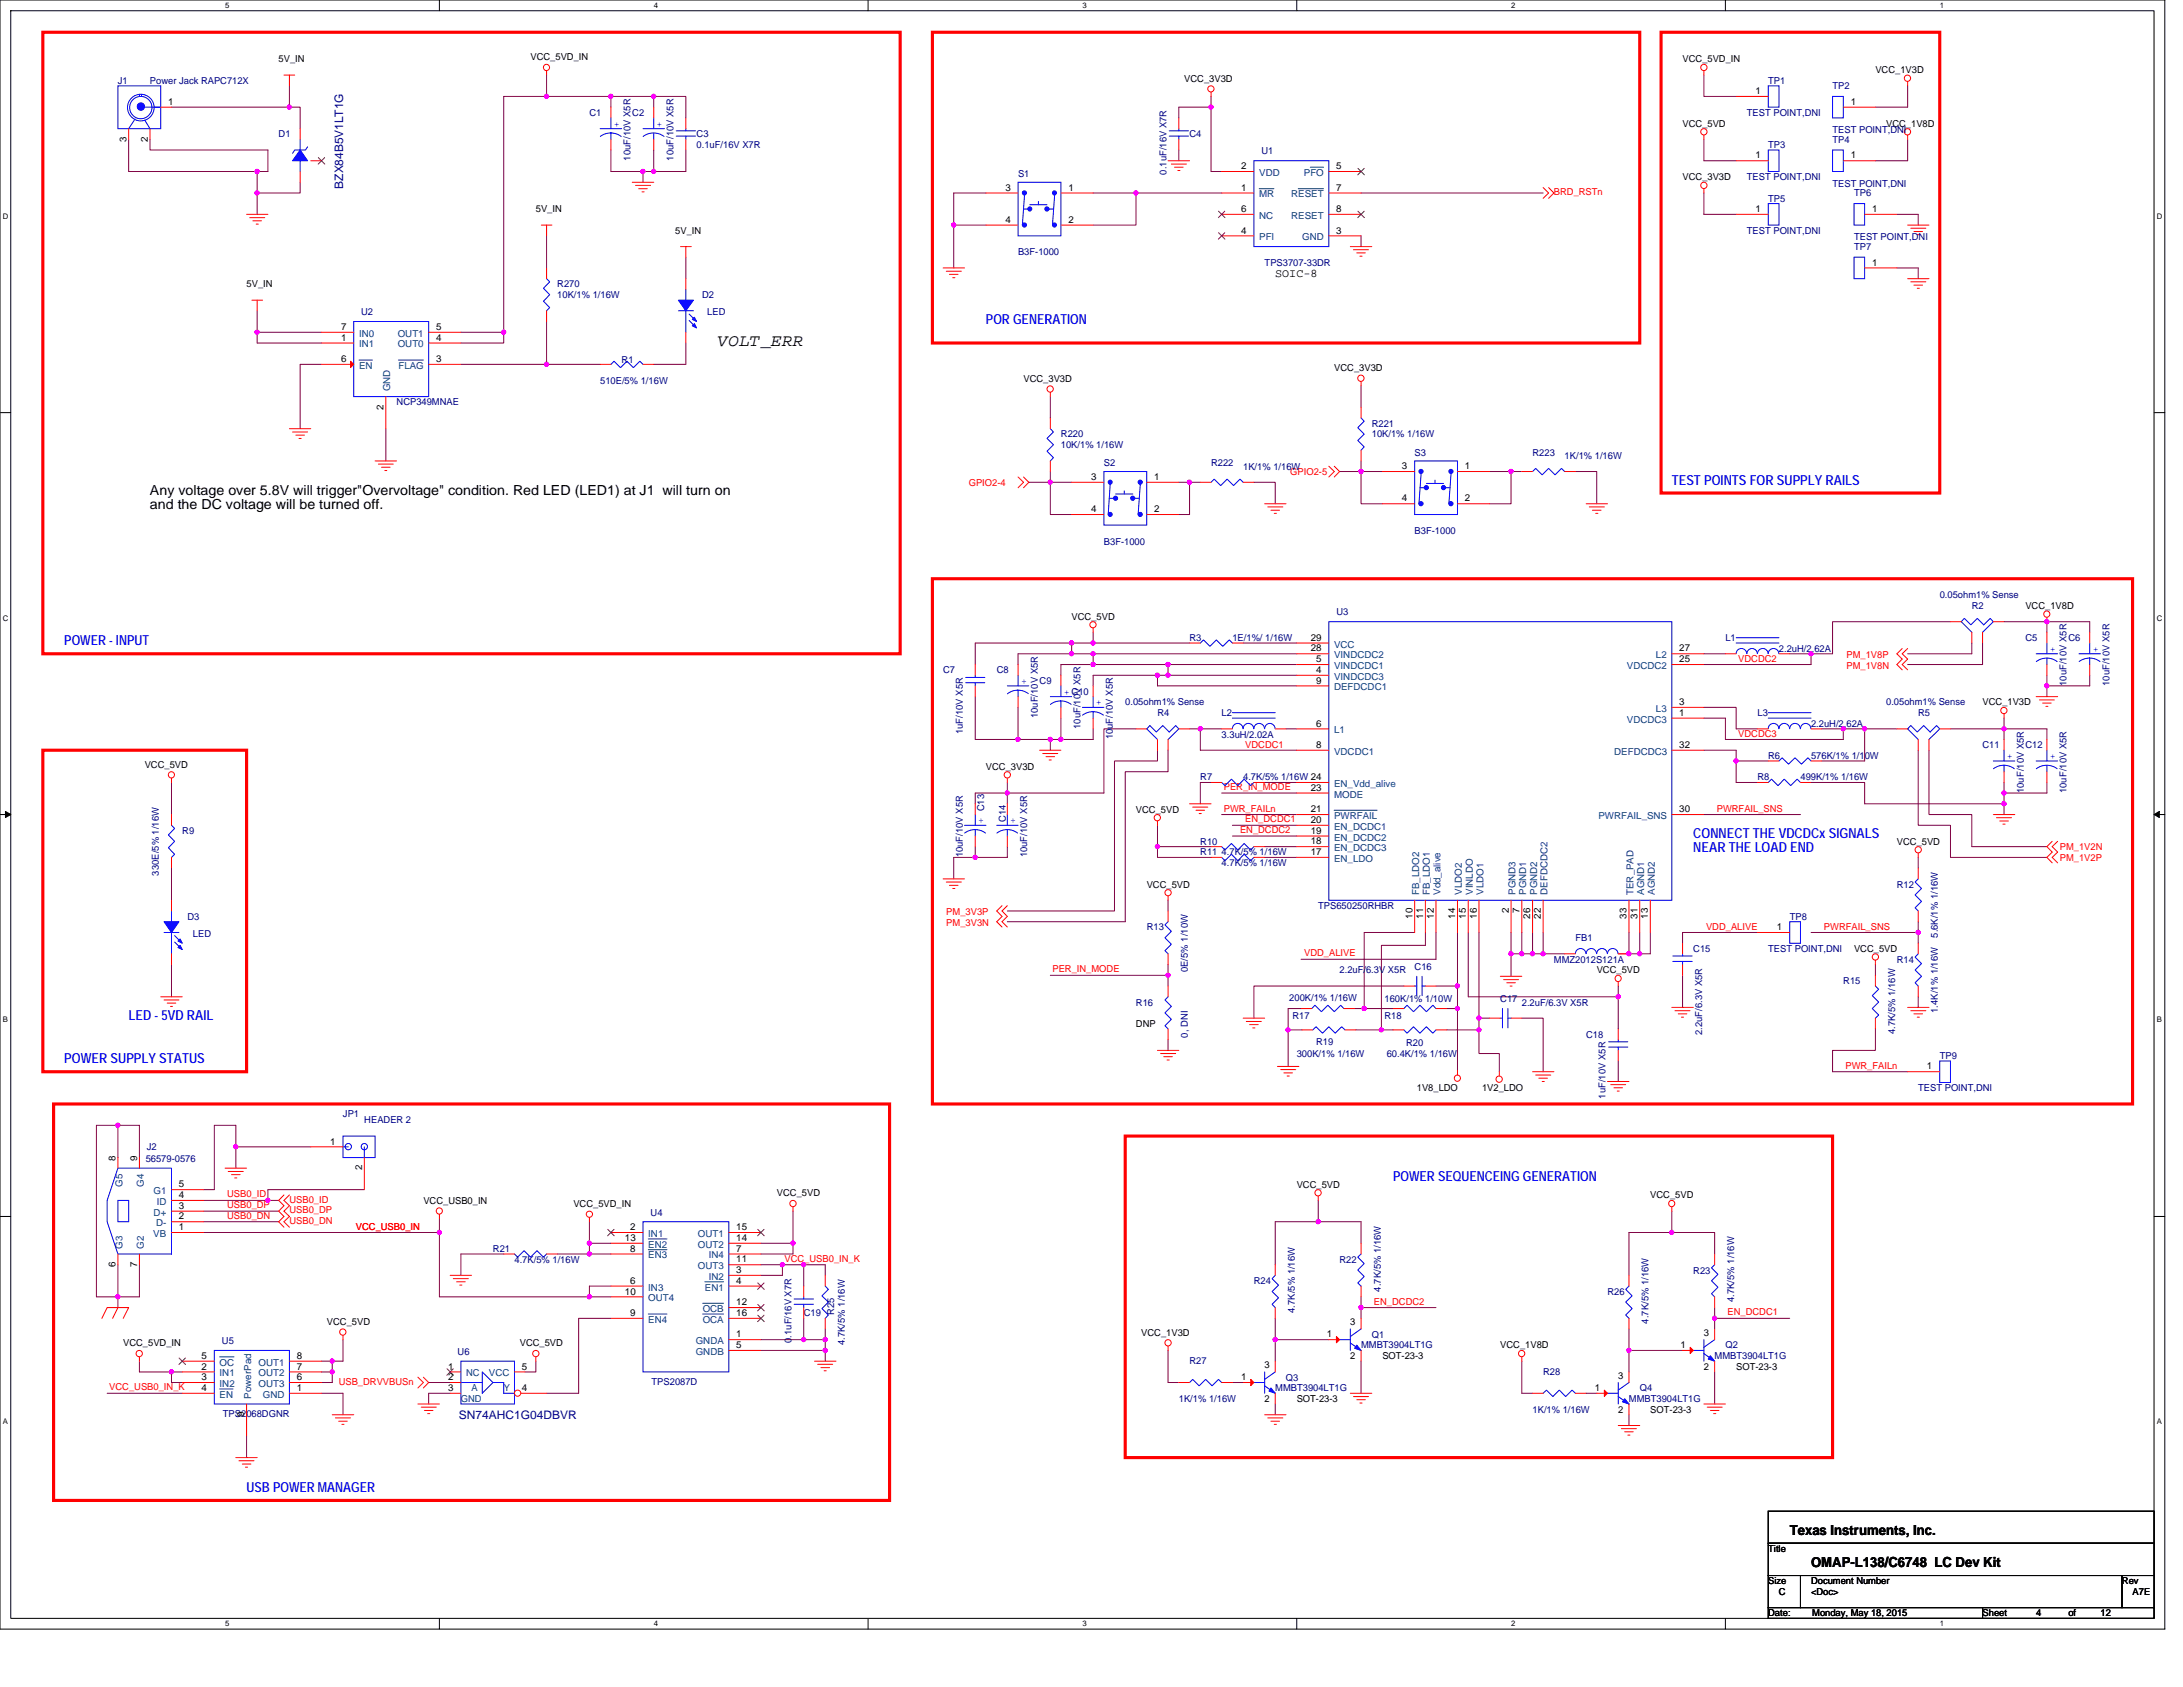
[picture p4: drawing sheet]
<svg xmlns="http://www.w3.org/2000/svg" width="279mm" height="216mm" viewBox="0 0 279 216" stroke-linecap="round" stroke-linejoin="round" font-family="sans-serif">
<defs><g id="words">
<text font-size="2.2" x="91.9" y="44.3">VOLT_ERR</text>
<g font-size="1.8" fill="#00f">
<text x="126.2" y="41.4">POR GENERATION</text>
<text x="214" y="62">TEST POINTS FOR SUPPLY RAILS</text>
<text x="8.2" y="82.6">POWER - INPUT</text>
<text x="216.7" y="107.3">CONNECT THE VDCDCx SIGNALS</text>
<text x="216.7" y="109.1">NEAR THE LOAD END</text>
<text x="16.5" y="130.6">LED - 5VD RAIL</text>
<text x="8.2" y="136.1">POWER SUPPLY STATUS</text>
<text x="178.3" y="151.2">POWER SEQUENCEING GENERATION</text>
<text x="31.6" y="191">USB POWER MANAGER</text>
</g>
<g font-size="1.8">
<text x="19.2" y="63.3">Any voltage over 5.8V will trigger&quot;Overvoltage&quot; condition. Red LED (LED1) at J1 will turn on</text>
<text x="19.2" y="65.2">and the DC voltage will be turned off.</text>
<text x="229.1" y="196.4">Texas Instruments, Inc.</text>
<text x="231.8" y="200.5">OMAP-L138/C6748 LC Dev Kit</text>
</g>
<g font-size="1.5" fill="#000080">
<text x="43.9" y="24.2" transform="rotate(-90 43.9 24.2)">BZX84B5V1LT1G</text>
<text x="58.7" y="181.6">SN74AHC1G04DBVR</text>
</g>
<text font-size="1.5" x="163.2" y="35.5">SOIC-8</text>
<g font-size="1.2" fill="#000080">
<text x="15.1" y="10.7">J1</text>
<text x="19.2" y="10.7">Power Jack RAPC712X</text>
<text x="226.3" y="10.7">TP1</text>
<text x="234.5" y="11.4">TP2</text>
<text x="35.7" y="17.6">D1</text>
<text x="75.4" y="14.8">C1</text>
<text x="80.9" y="14.8">C2</text>
<text x="89.2" y="17.6">C3</text>
<text x="152.3" y="17.6">C4</text>
<text x="223.6" y="14.8">TEST POINT,DNI</text>
<text x="234.5" y="17">TEST POINT,DNI</text>
<text x="80.7" y="20.6" transform="rotate(-90 80.7 20.6)">10uF/10V X5R</text>
<text x="86.2" y="20.6" transform="rotate(-90 86.2 20.6)">10uF/10V X5R</text>
<text x="89.2" y="19">0.1uF/16V X7R</text>
<text x="130.3" y="22.7">S1</text>
<text x="149.3" y="22.4" transform="rotate(-90 149.3 22.4)">0.1uF/16V X7R</text>
<text x="161.4" y="19.8">U1</text>
<text x="223.6" y="23.1">TEST POINT,DNI</text>
<text x="226.3" y="19">TP3</text>
<text x="234.5" y="18.3">TP4</text>
<text x="234.5" y="23.9">TEST POINT,DNI</text>
<text x="223.6" y="29.9">TEST POINT,DNI</text>
<text x="226.3" y="25.8">TP5</text>
<text x="237.3" y="25.1">TP6</text>
<text x="130.3" y="32.7">B3F-1000</text>
<text x="161.9" y="34">TPS3707-33DR</text>
<text x="237.3" y="30.8">TEST POINT,DNI</text>
<text x="237.3" y="32">TP7</text>
<text x="46.2" y="40.3">U2</text>
<text x="71.3" y="36.8">R270</text>
<text x="71.3" y="38.2">10K/1% 1/16W</text>
<text x="89.9" y="38.2">D2</text>
<text x="90.5" y="40.3">LED</text>
<text x="79.6" y="46.4">R1</text>
<text x="50.8" y="51.9">NCP349MNAE</text>
<text x="76.8" y="49.1">510E/5% 1/16W</text>
<text x="135.8" y="56">R220</text>
<text x="135.8" y="57.4">10K/1% 1/16W</text>
<text x="141.3" y="59.7">S2</text>
<text x="155" y="59.7">R222</text>
<text x="175.6" y="54.6">R221</text>
<text x="175.6" y="56">10K/1% 1/16W</text>
<text x="181.1" y="58.3">S3</text>
<text x="196.2" y="58.3">R223</text>
<text x="200.3" y="58.7">1K/1% 1/16W</text>
<text x="159.1" y="60.1">1K/1% 1/16W</text>
<text x="141.3" y="69.7">B3F-1000</text>
<text x="181.1" y="68.3">B3F-1000</text>
<text x="248.3" y="76.6">0.05ohm1% Sense</text>
<text x="252.4" y="77.9">R2</text>
<text x="152.3" y="82">R3</text>
<text x="157.7" y="82">1E/1%/ 1/16W</text>
<text x="171" y="78.8">U3</text>
<text x="220.8" y="82">L1</text>
<text x="227.7" y="83.4">2.2uH/2.62A</text>
<text x="259.2" y="82">C5</text>
<text x="264.7" y="82">C6</text>
<text x="120.7" y="86.2">C7</text>
<text x="127.6" y="86.2">C8</text>
<text x="133.1" y="87.5">C9</text>
<text x="264.5" y="87.8" transform="rotate(-90 264.5 87.8)">10uF/10V X5R</text>
<text x="270" y="87.8" transform="rotate(-90 270 87.8)">10uF/10V X5R</text>
<text x="123.2" y="94" transform="rotate(-90 123.2 94)">1uF/10V X5R</text>
<text x="132.8" y="91.9" transform="rotate(-90 132.8 91.9)">10uF/10V X5R</text>
<text x="138.3" y="93.3" transform="rotate(-90 138.3 93.3)">10uF/10V X5R</text>
<text x="142.4" y="94.6" transform="rotate(-90 142.4 94.6)">10uF/10V X5R</text>
<text x="144" y="90.3">0.05ohm1% Sense</text>
<text x="148.1" y="91.7">R4</text>
<text x="156.4" y="91.7">L2</text>
<text x="156.4" y="94.4">3.3uH/2.02A</text>
<text x="224.9" y="91.7">L3</text>
<text x="231.8" y="93">2.2uH/2.62A</text>
<text x="241.4" y="90.3">0.05ohm1% Sense</text>
<text x="245.5" y="91.7">R5</text>
<text x="253.7" y="95.8">C11</text>
<text x="259.2" y="95.8">C12</text>
<text x="153.6" y="99.9">R7</text>
<text x="159.1" y="99.9">4.7K/5% 1/16W 24</text>
<text x="224.9" y="99.9">R8</text>
<text x="226.3" y="97.1">R6</text>
<text x="230.4" y="99.9">499K/1% 1/16W</text>
<text x="231.8" y="97.1">576K/1% 1/10W</text>
<text x="259" y="101.5" transform="rotate(-90 259 101.5)">10uF/10V X5R</text>
<text x="264.5" y="101.5" transform="rotate(-90 264.5 101.5)">10uF/10V X5R</text>
<text x="23.3" y="106.7">R9</text>
<text x="126" y="103.8" transform="rotate(-90 126 103.8)">C13</text>
<text x="128.7" y="105.2" transform="rotate(-90 128.7 105.2)">C14</text>
<text x="20.3" y="112.1" transform="rotate(-90 20.3 112.1)">330E/5% 1/16W</text>
<text x="123.2" y="109.7" transform="rotate(-90 123.2 109.7)">10uF/10V X5R</text>
<text x="131.4" y="109.7" transform="rotate(-90 131.4 109.7)">10uF/10V X5R</text>
<text x="153.6" y="108.1">R10</text>
<text x="153.6" y="109.5">R11</text>
<text x="156.4" y="109.5">4.7K/5% 1/16W</text>
<text x="156.4" y="110.8">4.7K/5% 1/16W</text>
<text x="242.8" y="113.6">R12</text>
<text x="24" y="117.7">D3</text>
<text x="24.7" y="119.9">LED</text>
<text x="146.8" y="119.1">R13</text>
<text x="168.7" y="116.3">TPS650250RHBR</text>
<text x="229.1" y="117.7">TP8</text>
<text x="152" y="124.4" transform="rotate(-90 152 124.4)">0E/5% 1/10W</text>
<text x="171.5" y="124.6">2.2uF/6.3V X5R</text>
<text x="181.1" y="124.2">C16</text>
<text x="198.9" y="123.2">MMZ2012S121A</text>
<text x="201.6" y="120.5">FB1</text>
<text x="216.7" y="121.8">C15</text>
<text x="226.3" y="121.8">TEST POINT,DNI</text>
<text x="235.9" y="125.9">R15</text>
<text x="242.8" y="123.2">R14</text>
<text x="248" y="120" transform="rotate(-90 248 120)">5.6K/1% 1/16W</text>
<text x="145.4" y="128.7">R16</text>
<text x="165" y="128.1">200K/1% 1/16W</text>
<text x="165.4" y="130.5">R17</text>
<text x="177.2" y="130.5">R18</text>
<text x="177.2" y="128.3">160K/1% 1/10W</text>
<text x="192" y="128.3">C17</text>
<text x="194.8" y="128.7">2.2uF/6.3V X5R</text>
<text x="248" y="129.6" transform="rotate(-90 248 129.6)">1.4K/1% 1/16W</text>
<text x="152" y="132.8" transform="rotate(-90 152 132.8)">0, DNI</text>
<text x="166" y="135.3">300K/1% 1/16W</text>
<text x="168.4" y="133.8">R19</text>
<text x="177.5" y="135.3">60.4K/1% 1/16W</text>
<text x="180" y="133.9">R20</text>
<text x="203" y="132.8">C18</text>
<text x="217.9" y="132.5" transform="rotate(-90 217.9 132.5)">2.2uF/6.3V X5R</text>
<text x="242.5" y="132.4" transform="rotate(-90 242.5 132.4)">4.7K/5% 1/16W</text>
<text x="248.3" y="135.6">TP9</text>
<text x="43.9" y="143">JP1</text>
<text x="46.6" y="143.8">HEADER 2</text>
<text x="205.5" y="140.6" transform="rotate(-90 205.5 140.6)">1uF/10V X5R</text>
<text x="245.5" y="139.7">TEST POINT,DNI</text>
<text x="18.6" y="148.7">56579-0576</text>
<text x="18.8" y="147.2">J2</text>
<text x="83.3" y="155.6">U4</text>
<text x="63.1" y="160.2">R21</text>
<text x="65.8" y="161.6">4.7K/5% 1/16W</text>
<text x="171.4" y="161.6">R22</text>
<text x="160.5" y="164.3">R24</text>
<text x="176.7" y="165.3" transform="rotate(-90 176.7 165.3)">4.7K/5% 1/16W</text>
<text x="205.7" y="165.7">R26</text>
<text x="216.7" y="163">R23</text>
<text x="222" y="166.6" transform="rotate(-90 222 166.6)">4.7K/5% 1/16W</text>
<text x="28.4" y="172">U5</text>
<text x="58.6" y="173.4">U6</text>
<text x="101.3" y="171.9" transform="rotate(-90 101.3 171.9)">0.1uF/16V X7R</text>
<text x="102.9" y="168.5">C19</text>
<text x="106.8" y="168.3" transform="rotate(-90 106.8 168.3)">R25</text>
<text x="108.1" y="172.1" transform="rotate(-90 108.1 172.1)">4.7K/5% 1/16W</text>
<text x="165.7" y="168" transform="rotate(-90 165.7 168)">4.7K/5% 1/16W</text>
<text x="174.2" y="172.6">MMBT3904LT1G</text>
<text x="175.6" y="171.2">Q1</text>
<text x="211" y="169.4" transform="rotate(-90 211 169.4)">4.7K/5% 1/16W</text>
<text x="219.5" y="173.9">MMBT3904LT1G</text>
<text x="220.8" y="172.6">Q2</text>
<text x="83.4" y="177.2">TPS2087D</text>
<text x="150.9" y="179.4">1K/1% 1/16W</text>
<text x="152.3" y="174.6">R27</text>
<text x="163.2" y="178.1">MMBT3904LT1G</text>
<text x="164.6" y="176.7">Q3</text>
<text x="197.5" y="176">R28</text>
<text x="208.5" y="179.4">MMBT3904LT1G</text>
<text x="209.9" y="178.1">Q4</text>
<text x="28.5" y="181.4">TPS2068DGNR</text>
<text x="196.2" y="180.8">1K/1% 1/16W</text>
</g>
<g font-size="1.2">
<text x="35.7" y="8">5V_IN</text>
<text x="67.9" y="7.7">VCC_5VD_IN</text>
<text x="151.6" y="10.5">VCC_3V3D</text>
<text x="215.3" y="8">VCC_5VD_IN</text>
<text x="240" y="9.4">VCC_1V3D</text>
<text x="21.5" y="13.4">1</text>
<text x="215.3" y="16.2">VCC_5VD</text>
<text x="224.7" y="12">1</text>
<text x="236.9" y="13.4">1</text>
<text x="241.4" y="16.2">VCC_1V8D</text>
<text x="16.2" y="18.1" transform="rotate(-90 16.2 18.1)">3</text>
<text x="18.9" y="18.1" transform="rotate(-90 18.9 18.1)">2</text>
<text x="158.9" y="21.7">2</text>
<text x="171" y="21.7">5</text>
<text x="215.3" y="23.1">VCC_3V3D</text>
<text x="224.7" y="20.3">1</text>
<text x="236.9" y="20.3">1</text>
<text x="68.6" y="27.2">5V_IN</text>
<text x="86.4" y="29.9">5V_IN</text>
<text x="128.7" y="24.4">3</text>
<text x="128.7" y="28.5">4</text>
<text x="136.7" y="24.4">1</text>
<text x="136.7" y="28.5">2</text>
<text x="158.9" y="24.4">1</text>
<text x="158.9" y="29.9">4</text>
<text x="158.9" y="27.1">6</text>
<text x="171" y="27.1">8</text>
<text x="171" y="29.9">3</text>
<text x="171" y="24.4">7</text>
<text x="224.7" y="27.1">1</text>
<text x="239.6" y="27.1">1</text>
<text x="239.6" y="34">1</text>
<text x="31.6" y="36.8">5V_IN</text>
<text x="43.6" y="46.3">6</text>
<text x="43.6" y="42.2">7</text>
<text x="43.6" y="43.6">1</text>
<text x="55.8" y="43.6">4</text>
<text x="55.8" y="42.2">5</text>
<text x="55.8" y="46.3">3</text>
<text x="170.8" y="47.5">VCC_3V3D</text>
<text x="49.1" y="52.4" transform="rotate(-90 49.1 52.4)">2</text>
<text x="131" y="48.9">VCC_3V3D</text>
<text x="139.7" y="61.4">3</text>
<text x="139.7" y="65.6">4</text>
<text x="147.7" y="61.4">1</text>
<text x="147.7" y="65.6">2</text>
<text x="179.4" y="60">3</text>
<text x="179.4" y="64.2">4</text>
<text x="187.5" y="60">1</text>
<text x="187.5" y="64.2">2</text>
<text x="259.2" y="77.9">VCC_1V8D</text>
<text x="137.2" y="79.3">VCC_5VD</text>
<text x="167.8" y="83.4">28</text>
<text x="167.8" y="82">29</text>
<text x="214.9" y="83.4">27</text>
<text x="168.4" y="86.1">4</text>
<text x="168.4" y="84.8">5</text>
<text x="168.4" y="87.5">9</text>
<text x="214.9" y="84.8">25</text>
<text x="168.4" y="93">6</text>
<text x="168.4" y="95.7">8</text>
<text x="214.9" y="95.7">32</text>
<text x="214.9" y="90.2">3</text>
<text x="214.9" y="91.6">1</text>
<text x="253.7" y="90.3">VCC_1V3D</text>
<text x="18.5" y="98.2">VCC_5VD</text>
<text x="126.2" y="98.5">VCC_3V3D</text>
<text x="167.8" y="101.2">23</text>
<text x="145.4" y="104">VCC_5VD</text>
<text x="167.8" y="103.9">21</text>
<text x="167.8" y="106.7">19</text>
<text x="167.8" y="105.3">20</text>
<text x="214.9" y="103.9">30</text>
<text x="146.8" y="113.6">VCC_5VD</text>
<text x="167.8" y="109.4">17</text>
<text x="167.8" y="108.1">18</text>
<text x="242.8" y="108.1">VCC_5VD</text>
<text x="180.8" y="117.6" transform="rotate(-90 180.8 117.6)">10</text>
<text x="182.1" y="117.6" transform="rotate(-90 182.1 117.6)">11</text>
<text x="183.5" y="117.6" transform="rotate(-90 183.5 117.6)">12</text>
<text x="186.2" y="117.6" transform="rotate(-90 186.2 117.6)">14</text>
<text x="187.6" y="117.6" transform="rotate(-90 187.6 117.6)">15</text>
<text x="189" y="117.6" transform="rotate(-90 189 117.6)">16</text>
<text x="193.1" y="116.9" transform="rotate(-90 193.1 116.9)">2</text>
<text x="194.5" y="116.9" transform="rotate(-90 194.5 116.9)">7</text>
<text x="195.9" y="117.6" transform="rotate(-90 195.9 117.6)">26</text>
<text x="197.2" y="117.6" transform="rotate(-90 197.2 117.6)">22</text>
<text x="208.2" y="117.6" transform="rotate(-90 208.2 117.6)">33</text>
<text x="209.6" y="117.6" transform="rotate(-90 209.6 117.6)">31</text>
<text x="210.9" y="117.6" transform="rotate(-90 210.9 117.6)">13</text>
<text x="227.4" y="119">1</text>
<text x="204.4" y="124.6">VCC_5VD</text>
<text x="237.3" y="121.8">VCC_5VD</text>
<text x="145.4" y="131.4">DNP</text>
<text x="246.6" y="136.9">1</text>
<text x="181.3" y="139.7">1V8_LDO</text>
<text x="189.7" y="139.7">1V2_LDO</text>
<text x="14.8" y="148.5" transform="rotate(-90 14.8 148.5)">8</text>
<text x="17.5" y="148.5" transform="rotate(-90 17.5 148.5)">9</text>
<text x="42.3" y="146.5">1</text>
<text x="46.3" y="149.8" transform="rotate(-90 46.3 149.8)">2</text>
<text x="22.9" y="154.7">3</text>
<text x="22.9" y="152">5</text>
<text x="22.9" y="153.3">4</text>
<text x="54.2" y="154.1">VCC_USB0_IN</text>
<text x="73.4" y="154.5">VCC_5VD_IN</text>
<text x="99.4" y="153.1">VCC_5VD</text>
<text x="166" y="152">VCC_5VD</text>
<text x="211.2" y="153.4">VCC_5VD</text>
<text x="22.9" y="157.4">1</text>
<text x="22.9" y="156.1">2</text>
<text x="80" y="158.8">13</text>
<text x="80.7" y="160.2">8</text>
<text x="80.7" y="157.4">2</text>
<text x="94.2" y="161.6">11</text>
<text x="94.2" y="158.8">14</text>
<text x="94.2" y="157.4">15</text>
<text x="94.2" y="160.2">7</text>
<text x="14.8" y="162.1" transform="rotate(-90 14.8 162.1)">6</text>
<text x="17.5" y="162.1" transform="rotate(-90 17.5 162.1)">7</text>
<text x="80" y="165.7">10</text>
<text x="80.7" y="164.3">6</text>
<text x="94.2" y="162.9">3</text>
<text x="94.2" y="164.3">4</text>
<text x="94.2" y="167">12</text>
<text x="15.8" y="172.3">VCC_5VD_IN</text>
<text x="25.8" y="173.9">5</text>
<text x="38" y="173.9">8</text>
<text x="41.8" y="169.6">VCC_5VD</text>
<text x="66.5" y="172.3">VCC_5VD</text>
<text x="80.7" y="168.4">9</text>
<text x="94.2" y="168.4">16</text>
<text x="94.2" y="171.2">1</text>
<text x="94.2" y="172.5">5</text>
<text x="146.1" y="170.9">VCC_1V3D</text>
<text x="169.8" y="171.2">1</text>
<text x="172.8" y="169.6">3</text>
<text x="172.8" y="173.9">2</text>
<text x="176.9" y="173.9">SOT-23-3</text>
<text x="192" y="172.6">VCC_1V8D</text>
<text x="215.1" y="172.5">1</text>
<text x="218.1" y="170.9">3</text>
<text x="25.8" y="178">4</text>
<text x="25.8" y="175.3">2</text>
<text x="25.8" y="176.6">3</text>
<text x="38" y="176.6">6</text>
<text x="38" y="175.3">7</text>
<text x="38" y="178">1</text>
<text x="57.4" y="175.3">1</text>
<text x="57.4" y="176.6">2</text>
<text x="57.4" y="178">3</text>
<text x="66.8" y="178">4</text>
<text x="66.8" y="175.3">5</text>
<text x="158.9" y="176.6">1</text>
<text x="161.9" y="175">3</text>
<text x="161.9" y="179.4">2</text>
<text x="166" y="179.4">SOT-23-3</text>
<text x="204.1" y="178">1</text>
<text x="207.1" y="176.4">3</text>
<text x="218.1" y="175.3">2</text>
<text x="222.2" y="175.3">SOT-23-3</text>
<text x="31.3" y="181.3" transform="rotate(-90 31.3 181.3)">9</text>
<text x="207.1" y="180.8">2</text>
<text x="211.2" y="180.8">SOT-23-3</text>
<text x="226.3" y="198.6">Title</text>
<text x="226.3" y="202.8">Size</text>
<text x="231.8" y="202.8">Document Number</text>
<text x="271.6" y="202.8">Rev</text>
<text x="226.3" y="206.9">Date:</text>
<text x="227.7" y="204.1">C</text>
<text x="231.8" y="204.1">&lt;Doc&gt;</text>
<text x="231.9" y="206.9">Monday, May 18, 2015</text>
<text x="253.7" y="206.9">Sheet</text>
<text x="260.6" y="206.9">4</text>
<text x="264.7" y="206.9">of</text>
<text x="268.8" y="206.9">12</text>
<text x="272.9" y="204.1">A7E</text>
</g>
<g font-size="1.2" fill="#00f">
<text x="78.6" y="16.2">+</text>
<text x="84.1" y="16.2">+</text>
<text x="262.4" y="83.4">+</text>
<text x="267.9" y="83.4">+</text>
<text x="130.7" y="87.5">+</text>
<text x="136.2" y="88.9">+ C10</text>
<text x="140.3" y="90.3">+</text>
<text x="256.9" y="97.1">+</text>
<text x="262.4" y="97.1">+</text>
<text x="125.2" y="105.3">+</text>
<text x="129.3" y="105.3">+</text>
</g>
<g font-size="1.2" fill="#004080">
<text x="161.2" y="22.5">VDD</text>
<text x="166.9" y="22.5">PFO</text>
<text x="161.2" y="25.3">MR</text>
<text x="161.2" y="28">NC</text>
<text x="165.3" y="28">RESET</text>
<text x="165.3" y="25.3">RESET</text>
<text x="161.2" y="30.8">PFI</text>
<text x="166.7" y="30.8">GND</text>
<text x="46" y="43.1">IN0</text>
<text x="46" y="44.5">IN1</text>
<text x="46" y="47.2">EN</text>
<text x="50.9" y="44.5">OUT0</text>
<text x="50.9" y="43.1">OUT1</text>
<text x="51" y="47.2">FLAG</text>
<text x="50" y="50.1" transform="rotate(-90 50 50.1)">GND</text>
<text x="170.8" y="82.9">VCC</text>
<text x="170.8" y="87">VINDCDC3</text>
<text x="170.8" y="85.6">VINDCDC1</text>
<text x="170.8" y="88.3">DEFDCDC1</text>
<text x="170.8" y="84.2">VINDCDC2</text>
<text x="208.2" y="85.6">VDCDC2</text>
<text x="211.9" y="84.2">L2</text>
<text x="170.8" y="93.9">L1</text>
<text x="208.2" y="92.5">VDCDC3</text>
<text x="211.9" y="91.1">L3</text>
<text x="170.8" y="96.6">VDCDC1</text>
<text x="170.8" y="100.7">EN_Vdd_alive</text>
<text x="206.6" y="96.6">DEFDCDC3</text>
<text x="170.8" y="107.6">EN_DCDC2</text>
<text x="170.8" y="106.2">EN_DCDC1</text>
<text x="170.8" y="104.8">PWRFAIL</text>
<text x="170.8" y="102.1">MODE</text>
<text x="204.6" y="104.8">PWRFAIL_SNS</text>
<text x="170.8" y="110.3">EN_LDO</text>
<text x="170.8" y="108.9">EN_DCDC3</text>
<text x="181.6" y="114.5" transform="rotate(-90 181.6 114.5)">FB_LDO2</text>
<text x="183" y="114.5" transform="rotate(-90 183 114.5)">FB_LDO1</text>
<text x="184.4" y="114.5" transform="rotate(-90 184.4 114.5)">Vdd_alive</text>
<text x="187.1" y="114.5" transform="rotate(-90 187.1 114.5)">VLDO2</text>
<text x="188.5" y="114.5" transform="rotate(-90 188.5 114.5)">VINLDO</text>
<text x="189.9" y="114.5" transform="rotate(-90 189.9 114.5)">VLDO1</text>
<text x="194" y="114.5" transform="rotate(-90 194 114.5)">PGND3</text>
<text x="195.3" y="114.5" transform="rotate(-90 195.3 114.5)">PGND1</text>
<text x="196.7" y="114.5" transform="rotate(-90 196.7 114.5)">PGND2</text>
<text x="198.1" y="114.5" transform="rotate(-90 198.1 114.5)">DEFDCDC2</text>
<text x="209.1" y="114.5" transform="rotate(-90 209.1 114.5)">TER_PAD</text>
<text x="210.4" y="114.5" transform="rotate(-90 210.4 114.5)">AGND1</text>
<text x="211.8" y="114.5" transform="rotate(-90 211.8 114.5)">AGND2</text>
<text x="15.7" y="151.8" transform="rotate(-90 15.7 151.8)">G5</text>
<text x="18.4" y="151.8" transform="rotate(-90 18.4 151.8)">G4</text>
<text x="19.6" y="152.8">G1</text>
<text x="19.7" y="155.6">D+</text>
<text x="20.1" y="154.2">ID</text>
<text x="15.7" y="159.8" transform="rotate(-90 15.7 159.8)">G3</text>
<text x="18.4" y="159.8" transform="rotate(-90 18.4 159.8)">G2</text>
<text x="19.6" y="158.3">VB</text>
<text x="20" y="156.9">D-</text>
<text x="83" y="158.3">IN1</text>
<text x="83" y="159.7">EN2</text>
<text x="83" y="161.1">EN3</text>
<text x="89.3" y="159.7">OUT2</text>
<text x="89.3" y="158.3">OUT1</text>
<text x="90.7" y="161.1">IN4</text>
<text x="83" y="166.5">OUT4</text>
<text x="83" y="165.2">IN3</text>
<text x="89.3" y="162.4">OUT3</text>
<text x="89.9" y="167.9">OCB</text>
<text x="90.2" y="165.2">EN1</text>
<text x="90.7" y="163.8">IN2</text>
<text x="83" y="169.3">EN4</text>
<text x="89" y="172">GNDA</text>
<text x="89" y="173.4">GNDB</text>
<text x="89.9" y="169.3">OCA</text>
<text x="28.1" y="176.1">IN1</text>
<text x="28.1" y="177.5">IN2</text>
<text x="28.1" y="178.9">EN</text>
<text x="28.1" y="174.8">OC</text>
<text x="32.1" y="179" transform="rotate(-90 32.1 179)">PowerPad</text>
<text x="33.1" y="177.5">OUT3</text>
<text x="33.1" y="176.1">OUT2</text>
<text x="33.1" y="174.8">OUT1</text>
<text x="33.6" y="178.9">GND</text>
<text x="59" y="179.4">GND</text>
<text x="59.7" y="176.1">NC</text>
<text x="60.3" y="178.1">A</text>
<text x="62.6" y="176.1">VCC</text>
<text x="64.5" y="178.1">Y</text>
</g>
<g font-size="1.2" fill="#f00">
<text x="198.9" y="25">BRD_RSTn</text>
<text x="124" y="62.2">GPIO2-4</text>
<text x="165.1" y="60.8">GPIO2-5</text>
<text x="222.5" y="84.8">VDCDC2</text>
<text x="236.3" y="85.6">PM_1V8N</text>
<text x="236.3" y="84.2">PM_1V8P</text>
<text x="159.4" y="95.7">VDCDC1</text>
<text x="222.5" y="94.4">VDCDC3</text>
<text x="156.6" y="101.1">PER_IN_MODE</text>
<text x="156.6" y="103.9">PWR_FAILn</text>
<text x="158.7" y="106.6">EN_DCDC2</text>
<text x="159.4" y="105.2">EN_DCDC1</text>
<text x="219.7" y="103.9">PWRFAIL_SNS</text>
<text x="263.6" y="110.2">PM_1V2P</text>
<text x="263.6" y="108.8">PM_1V2N</text>
<text x="121.1" y="118.5">PM_3V3N</text>
<text x="121.1" y="117.2">PM_3V3P</text>
<text x="218.4" y="119">VDD_ALIVE</text>
<text x="233.4" y="119">PWRFAIL_SNS</text>
<text x="134.7" y="124.4">PER_IN_MODE</text>
<text x="166.9" y="122.4">VDD_ALIVE</text>
<text x="236.2" y="136.8">PWR_FAILn</text>
<text x="29.1" y="153.2">USB0_ID</text>
<text x="29.1" y="156">USB0_DN</text>
<text x="29.1" y="154.6">USB0_DP</text>
<text x="37" y="153.9">USB0_ID</text>
<text x="37" y="155.3">USB0_DP</text>
<text x="37" y="156.7">USB0_DN</text>
<text x="45.6" y="157.4">VCC_USB0_IN</text>
<text x="100.4" y="161.5">VCC_USB0_IN_K</text>
<text x="175.9" y="167">EN_DCDC2</text>
<text x="221.1" y="168.3">EN_DCDC1</text>
<text x="14" y="177.9">VCC_USB0_IN_K</text>
<text x="43.3" y="177.2">USB_DRVVBUSn</text>
</g>
<g font-size="1">
<text x="28.8" y="1">5</text>
<text x="83.7" y="1">4</text>
<text x="138.5" y="1">3</text>
<text x="193.4" y="1">2</text>
<text x="248.3" y="1">1</text>
<text x=".4" y="28">D</text>
<text x="276.1" y="28">D</text>
<text x=".4" y="79.4">C</text>
<text x="276.1" y="79.4">C</text>
<text x=".4" y="130.9">B</text>
<text x="276.1" y="130.9">B</text>
<text x=".4" y="182.3">A</text>
<text x="276.1" y="182.3">A</text>
<text x="28.8" y="208.2">5</text>
<text x="83.7" y="208.2">4</text>
<text x="138.5" y="208.2">3</text>
<text x="193.4" y="208.2">2</text>
<text x="248.3" y="208.2">1</text>
</g>
</g></defs>
<path d="M0 0h277.1v208.5h-277.1zM1.4 1.4h274.3v205.7h-274.3z" fill="none" stroke="#000" stroke-width=".13"/>
<g fill="#fff">
<path d="M28.8 .1h.6v1.1h-.6z"/>
<path d="M28.8 207.3h.6v1.1h-.6z"/>
</g>
<path d="M56.2 0v1.4M56.2 207.1v1.4" fill="none" stroke="#000" stroke-width=".13"/>
<g fill="#fff">
<path d="M83.7 .1h.5v1.1h-.5z"/>
<path d="M83.7 207.3h.5v1.1h-.5z"/>
</g>
<path d="M111.1 0v1.4M111.1 207.1v1.4" fill="none" stroke="#000" stroke-width=".13"/>
<g fill="#fff">
<path d="M138.5 .1h.6v1.1h-.6z"/>
<path d="M138.5 207.3h.6v1.1h-.6z"/>
</g>
<path d="M166 0v1.4M166 207.1v1.4" fill="none" stroke="#000" stroke-width=".13"/>
<g fill="#fff">
<path d="M193.4 .1h.6v1.1h-.6z"/>
<path d="M193.4 207.3h.6v1.1h-.6z"/>
</g>
<path d="M220.8 0v1.4M220.8 207.1v1.4" fill="none" stroke="#000" stroke-width=".13"/>
<g fill="#fff">
<path d="M248.3 .1h.5v1.1h-.5z"/>
<path d="M248.3 207.3h.5v1.1h-.5z"/>
<path d="M.4 27.1h.7v1.1h-.7z"/>
<path d="M276.1 27.1h.7v1.1h-.7z"/>
<path d="M.4 78.5h.7v1.1h-.7z"/>
<path d="M276.1 78.5h.7v1.1h-.7z"/>
</g>
<path d="M0 52.8h1.4M275.7 52.8h1.4" fill="none" stroke="#000" stroke-width=".13"/>
<g fill="#fff">
<path d="M.4 130h.6v1.1h-.6z"/>
<path d="M276.1 130h.6v1.1h-.6z"/>
</g>
<path d="M0 104.2h1.4M275.7 104.2h1.4" fill="none" stroke="#000" stroke-width=".13"/>
<path d="M.7 103.8l.7 .4-.7 .4zM275.7 104.2l.7-.4v.8z" fill="#000" stroke="#000" stroke-width=".13"/>
<g fill="#fff">
<path d="M.4 181.4h.6v1.1h-.6z"/>
<path d="M276.1 181.4h.6v1.1h-.6z"/>
</g>
<path d="M0 155.7h1.4M275.7 155.7h1.4M226.3 193.4h49.4v4.1h-49.4zM226.3 197.5h49.4v4.1h-49.4zM226.3 201.6h4.1v4.1h-4.1zM226.3 205.7h27.4v1.4h-27.4zM230.4 201.6h41.2v4.1h-41.2zM253.7 205.7h22v1.4h-22zM271.6 201.6h4.1v4.1h-4.1z" fill="none" stroke="#000" stroke-width=".13"/>
<path d="M5.5 4.1h109.7v79.6h-109.7zM119.3 4.1h90.6v39.8h-90.6zM212.6 4.1h35.7v59h-35.7zM119.3 74.1h153.6v67.2h-153.6zM5.5 96h26.1v41.2h-26.1zM6.9 141.3h107v50.7h-107zM144 145.4h90.5v41.1h-90.5z" fill="none" stroke="#f00" stroke-width=".4"/>
<g fill="none" stroke="#800040" stroke-width=".13">
<path d="M16.5 17.8v4.1h17.8v-2.7h-15.1v-1.4M21.9 13.7h15.1M37 11v2.7M37 13.7h1.4v2.8M70 12.3h-5.5v30.2M70 9.6v2.7M70 12.3h8.2M78.2 19.2v2.7h4.1M83.7 19.2v2.7M83.7 12.3v1.4M83.7 12.3h4.1v2.8M83.7 12.3h-5.5v1.4"/>
<path d="M87.8 19.2v2.7h-4.1M150.9 19.2v1.4M155 13.7v8.2h1.4M155 12.3v1.4M155 13.7h-4.1v1.4M218.1 17.8v2.8h4.1M218.1 9.6v2.7h4.1M244.2 11v2.7h-4.2M244.2 17.8v2.8h-4.2M32.9 39.8v2.7M32.9 21.9v2.8M32.9 24.7v2.7"/>
<path d="M38.4 23.3v1.4h-5.5M70 30.2v4.1M82.3 21.9v1.4M82.3 21.9h1.4M87.8 32.9v2.8M122.1 28.8v5.5M126.2 24.7h-4.1v4.1h4.1M139.9 24.7h5.5M145.4 24.7v4.1h-5.5M145.4 24.7h11M174.2 24.7h23.3M174.2 30.2v1.4"/>
<path d="M218.1 24.7v2.7h4.1M242.8 34.3h2.7v1.4M242.8 27.4h2.7v1.4M32.9 42.5h8.2M32.9 42.5v1.4h8.2M41.1 46.6h-2.7v8.3M49.4 54.9v4.1M59 42.5h5.5M64.5 42.5v1.4h-5.5M70 41.1v5.5h-11M70 46.6h6.8M87.8 43.9v2.7h-4.1"/>
<path d="M134.4 50.8v2.7M174.2 49.4v2.7M174.2 59v1.3M131.7 61.7h2.7M134.4 61.7v4.1h2.8M134.4 61.7h2.8M134.4 60.3v1.4M150.9 61.7h1.4v4.1h-1.4M152.3 61.7h1.3M160.5 61.7h2.7v2.8M171.4 60.3h2.8M174.2 60.3h2.7"/>
<path d="M174.2 60.3v4.2h2.7M190.6 60.3h2.8v4.2h-2.8M193.4 60.3h1.4M201.6 60.3h2.8v4.2M249.6 79.6h-15.1v4.1h-2.7M256.5 79.6h5.5M262 79.6h5.5v1.3M262 79.6v1.3M124.8 89.2v5.4h5.5M130.3 94.6h4.1M130.3 90.5v4.1M134.4 94.6h1.4"/>
<path d="M134.4 94.6v1.4M135.8 91.9v2.7M137.2 82.3v1.4M137.2 82.3h-12.4v2.7M137.2 83.7h-6.9v1.3M137.2 83.7h2.7M137.2 82.3h2.7M139.9 83.7h26.1M139.9 83.7v1.3M139.9 82.3h12.4M139.9 85h9.6M139.9 85h-4.1v1.4"/>
<path d="M139.9 93.3v1.3h-4.1M139.9 80.9v1.4M145.4 93.3h-4.1v8.2h-12.4M148.1 86.4v1.4h17.9M148.1 86.4h-8.2v1.4M148.1 96v1.4h-5.5v19.2h-13.7M148.1 86.4h1.4M149.5 85h16.5M149.5 96v2.8h-5.5v19.2h-15.1M149.5 85v1.4M149.5 86.4h16.5M152.3 93.3h1.3"/>
<path d="M153.6 93.3h2.8M153.6 93.3v2.7h12.4M159.1 82.3h6.9M164.6 93.3h1.4M218.1 91.9h2.7v2.7h15.1v-1.3M218.1 83.7h2.7M218.1 90.5h4.1v2.8h2.7M218.1 96h4.1v1.4M222.2 97.4v2.7h2.7M222.2 97.4h4.1M229.1 83.7h2.7M231.8 83.7v1.3h-13.7"/>
<path d="M233.2 93.3h2.7M235.9 93.3h2.8M238.7 93.3h4.1M238.7 93.3v4.1h-5.5M245.5 96v9.6h4.1v4.1h12.4M246.9 96v8.2h5.5v4.2h9.6M249.6 93.3h6.9M252.4 82.3v1.4h-8.2M253.7 82.3v2.7h-9.5M256.5 91.9v1.4M256.5 93.3h5.5v1.3M256.5 93.3v1.3"/>
<path d="M262 87.8v1.4M262 86.4v1.4M267.5 86.4v1.4h-5.5M21.9 100.1v4.1M21.9 111.1v4.1M124.8 109.7h-2.7v2.8M124.8 108.4v1.3M128.9 101.5h-4.1v1.4M128.9 101.5v1.4M128.9 108.4v1.3h-4.1M128.9 100.1v1.4M148.1 108.4v1.3h6.9"/>
<path d="M148.1 105.6v2.8M148.1 108.4h6.9M149.5 115.2v1.4M155 100.1h-1.4v2.8M156.4 101.5h9.6M156.4 104.2h9.6M157.7 107h8.3M157.7 105.6h8.3M161.9 108.4h4.1M161.9 109.7h4.1M161.9 100.1h4.1M181.1 119.3h-6.5v9.8h3.7"/>
<path d="M182.4 119.3v1.7h-5.6v10.8M183.8 119.3v3.5h-17.3M186.5 119.3v6.9M187.9 119.3v8.3h19.2M189.3 119.3v11M193.4 119.3v2.8M194.8 119.3v2.8M196.2 119.3v2.8M197.5 119.3v2.8M208.5 119.3v2.8M209.9 119.3v2.8M211.2 119.3v2.8h-1.3"/>
<path d="M218.1 104.2h12.3M224.9 119.3h-9.6v1.4M231.8 100.1h6.9v2.8h17.8M231.8 119.3h13.7M245.5 109.7v1.4M245.5 119.3v1.4M245.5 118v1.3M256.5 101.5v1.4M256.5 102.9v1.3M256.5 100.1v1.4M262 100.1v1.4h-5.5M21.9 123.4v4.2"/>
<path d="M134.4 124.8h15.1M149.5 123.4v1.4M149.5 133.1v1.3M149.5 124.8v1.4M164.9 131.8v4.7M164.9 131.8h1.7M166.5 129.1h-1.6v2.7M173.4 129.1h1.2M173.5 131.8h3.3M176.8 131.8h1.5M179.7 126.2h-19.2v4.1M183.8 126.2h2.7v2.9"/>
<path d="M185.2 129.1h1.3M185.2 131.8h4.1M186.5 129.1v7.9M189.3 131.8v3h2.6v2.4M190.6 130.3h-1.3v1.5M193.4 122.1v2.8M193.4 122.1h1.4M194.8 130.3h2.7v6.9M194.8 122.1h1.4M196.2 122.1h1.3M197.5 122.1h2.8M207.1 122.1h1.4"/>
<path d="M207.1 126.2v1.4M207.1 135.8v2.6M207.1 127.6v4.1M208.5 122.1h1.4M215.3 124.8v4.1M240 123.4v1.4M240 131.7v2.7h-5.5v2.8h9.7M245.5 127.6v1.3M15.1 144v4.1M15.1 144h-2.8v22h2.8M15.1 144h2.7v4.1M26.1 153.6h8.2"/>
<path d="M26.1 156.4h9.6M26.1 157.7h30.1M26.1 155h9.6M30.2 146.8v-2.8h-2.8v8.3h-1.3M30.2 146.8v2.7M30.2 146.8h9.6M34.3 153.6h1.4M46.6 152.3h-12.3v1.3M56.2 156v1.7M56.2 157.7v8.3h19.2M75.4 159.1v1.4M75.4 159.1h2.8"/>
<path d="M75.4 156.4v2.7M97.4 159.1h4.1M101.5 159.1v1.4h-4.1M101.5 155v4.1M168.7 153.6v2.8M168.7 156.4h-5.5v5.5M168.7 156.4h5.5v2.7M214 155v2.7M214 157.7h-5.5v5.5M214 157.7h5.5v2.8M13.7 178.3h9.6M15.1 166v1.3"/>
<path d="M15.1 161.9v4.1M17.8 161.9v4.1h-2.7M17.8 174.2v1.4h4.1M21.9 175.6v1.3h1.4M21.9 175.6h1.4M41.1 174.2h1.4M41.1 178.3h2.8v2.8M41.1 175.6h1.4M42.5 174.2v1.4M42.5 175.6v1.3h-1.4M43.9 171.4v2.8h-1.4M54.9 176.9h2.7"/>
<path d="M57.6 178.3h-2.7v1.4M64.5 160.5h-5.5v2.7M68.6 174.2v1.4h-1.4M71.3 160.5h4.1M75.4 166h2.8M75.4 160.5h2.8M78.2 164.6h-2.8v1.4M78.2 168.7h-4.1v9.6h-4.1M97.4 172.8h8.2M97.4 161.9h2.7M97.4 171.4h8.2M100.1 161.9v1.3h-2.7"/>
<path d="M100.1 161.9h2.8M102.9 168.7v2.8M105.6 163.2v-1.3h-2.7v2.7M105.6 172.8v1.4M105.6 170.1v1.3M105.6 171.5v1.3M149.5 172.8v4.1h1.4M157.7 176.9h1.4M163.2 179.7v1.4M163.2 171.4h6.9M163.2 171.4v2.8M163.2 168.7v2.7"/>
<path d="M174.2 167.3v1.4M174.2 167.3h9.6M174.2 166v1.3M174.2 174.2v4.1M194.8 174.2v4.1h1.4M203 178.3h1.4M208.5 170.1v2.7M208.5 172.8h6.8M208.5 172.8v2.8M219.5 168.7h9.6M219.5 168.7v1.4M219.5 167.3v1.4"/>
<path d="M219.5 175.6v4.1M31.6 183.8v2.7M208.5 181.1v1.3"/>
</g>
<g fill="#f0f" stroke="#f0f" stroke-width=".13">
<circle cx="155" cy="13.7" r=".27"/>
<circle cx="37" cy="13.7" r=".27"/>
<circle cx="139.9" cy="83.7" r=".27"/>
<circle cx="137.1" cy="83.7" r=".27"/>
<circle cx="139.9" cy="85" r=".27"/>
<circle cx="135.8" cy="94.6" r=".27"/>
<circle cx="153.6" cy="93.3" r=".27"/>
<circle cx="235.9" cy="93.3" r=".27"/>
<circle cx="222.2" cy="97.4" r=".27"/>
<circle cx="238.6" cy="93.3" r=".27"/>
<circle cx="209.9" cy="122.1" r=".27"/>
<circle cx="208.5" cy="122.1" r=".27"/>
<circle cx="256.5" cy="93.3" r=".27"/>
<circle cx="256.5" cy="101.5" r=".27"/>
<circle cx="245.5" cy="119.3" r=".27"/>
<circle cx="69.9" cy="12.3" r=".27"/>
<circle cx="78.2" cy="12.3" r=".27"/>
<circle cx="83.7" cy="12.3" r=".27"/>
<circle cx="83.7" cy="21.9" r=".27"/>
<circle cx="139.9" cy="82.3" r=".27"/>
<circle cx="137.1" cy="82.3" r=".27"/>
<circle cx="149.5" cy="85" r=".27"/>
<circle cx="186.5" cy="126.2" r=".27"/>
<circle cx="176.8" cy="131.8" r=".26"/>
<circle cx="174.6" cy="129.1" r=".27"/>
<circle cx="186.5" cy="129.1" r=".27"/>
<circle cx="231.8" cy="83.7" r=".27"/>
<circle cx="262" cy="87.8" r=".27"/>
<circle cx="128.9" cy="101.5" r=".27"/>
<circle cx="148.1" cy="86.4" r=".27"/>
<circle cx="197.5" cy="122.1" r=".27"/>
<circle cx="196.1" cy="122.1" r=".27"/>
<circle cx="256.5" cy="102.9" r=".27"/>
<circle cx="130.3" cy="94.6" r=".27"/>
<circle cx="148.1" cy="108.3" r=".27"/>
<circle cx="164.9" cy="131.8" r=".26"/>
<circle cx="194.8" cy="122.1" r=".27"/>
<circle cx="149.5" cy="86.4" r=".27"/>
<circle cx="193.4" cy="122.1" r=".27"/>
<circle cx="124.8" cy="109.7" r=".27"/>
<circle cx="134.4" cy="94.6" r=".27"/>
<circle cx="262" cy="79.6" r=".27"/>
<circle cx="82.3" cy="21.9" r=".27"/>
<circle cx="168.7" cy="156.3" r=".27"/>
<circle cx="208.5" cy="172.8" r=".27"/>
<circle cx="214" cy="157.7" r=".27"/>
<circle cx="174.2" cy="167.3" r=".27"/>
<circle cx="219.4" cy="168.7" r=".27"/>
<circle cx="163.2" cy="171.4" r=".27"/>
<circle cx="100.1" cy="161.8" r=".27"/>
<circle cx="75.4" cy="160.5" r=".27"/>
<circle cx="105.6" cy="172.8" r=".27"/>
<circle cx="34.3" cy="153.6" r=".27"/>
<circle cx="30.2" cy="146.8" r=".27"/>
<circle cx="56.2" cy="157.7" r=".27"/>
<circle cx="75.4" cy="166" r=".27"/>
<circle cx="21.9" cy="175.6" r=".27"/>
<circle cx="42.5" cy="175.6" r=".27"/>
<circle cx="15.1" cy="166" r=".27"/>
<circle cx="15.1" cy="144" r=".27"/>
<circle cx="101.5" cy="159.1" r=".27"/>
<circle cx="42.5" cy="174.2" r=".27"/>
<circle cx="102.9" cy="171.4" r=".27"/>
<circle cx="105.6" cy="171.4" r=".27"/>
<circle cx="75.4" cy="159.1" r=".27"/>
<circle cx="32.9" cy="42.5" r=".27"/>
<circle cx="64.5" cy="42.5" r=".27"/>
<circle cx="69.9" cy="46.6" r=".27"/>
<circle cx="102.9" cy="161.8" r=".27"/>
<circle cx="189.3" cy="130.3" r=".27"/>
<circle cx="189.3" cy="131.8" r=".26"/>
<circle cx="207.1" cy="127.6" r=".27"/>
<circle cx="149.5" cy="124.8" r=".27"/>
<circle cx="174.2" cy="60.3" r=".27"/>
<circle cx="134.4" cy="61.7" r=".27"/>
<circle cx="145.4" cy="24.7" r=".27"/>
<circle cx="122.1" cy="28.8" r=".27"/>
<circle cx="152.2" cy="61.7" r=".27"/>
<circle cx="193.4" cy="60.3" r=".27"/>
<circle cx="32.9" cy="21.9" r=".27"/>
<circle cx="32.9" cy="24.7" r=".27"/>
</g>
<g fill="none" stroke="#f00" stroke-width=".13">
<path d="M16.5 16.5v1.3M19.2 16.5v1.3M20.6 13.7h1.3M36.3 9.6h1.4M37 9.6v1.4M38.4 16.5v1.3M70 9.1v.5M78.2 13.7v1.4M78.2 17.8v1.4M83.7 13.7v1.4M83.7 17.8v1.4M87.8 15.1v1.4"/>
<path d="M87.8 17.8v1.4M155 11.8v.5M218.1 17.3v.5M218.1 9.1v.5M222.2 12.3h4.1M235.9 13.7h4.1M244.2 10.4v.6M244.2 17.3v.5M31.6 27.4h2.7M32 27.9h1.9M32.2 38.4h1.4M32.4 28.3h1.1"/>
<path d="M32.8 28.7h.3M32.9 38.4v1.4M38.4 21.9v1.4M39.8 20.6h1.3M69.3 28.8h1.3M70 28.8v1.4M70 34.3v1.4M70 39.8v1.3M80.9 23.3h2.8M81.3 23.7h2M81.7 24.2h1.1M82.2 24.6h.2"/>
<path d="M87.1 31.6h1.4M87.8 31.6v1.3M87.8 35.7v1.3M120.7 34.3h2.7M121.1 34.7h1.9M121.5 35.1h1.1M121.9 35.5h.3M149.5 20.6h2.8M149.9 21h1.9M150.3 21.4h1.1M150.7 21.8h.3M172.8 31.6h2.8"/>
<path d="M173.2 32h2M173.7 32.4h1.1M174.1 32.8h.2M197.5 24l.7 .7-.7 .7M198.2 24l.7 .7-.7 .7M218.1 24.2v.5M222.2 20.6h4.1M222.2 27.4h4.1M235.9 20.6h4.1M238.7 27.4h4.1M244.2 35.7h2.7M244.2 28.8h2.7"/>
<path d="M244.6 36.1h1.9M244.6 29.2h1.9M245 36.5h1.1M245 29.6h1.1M245.4 36.9h.3M245.4 30h.3M37 54.9h2.8M37.4 55.3h2M37.9 55.7h1.1M38.3 56.1h.2M48 59h2.8M48.4 59.4h1.9"/>
<path d="M48.8 59.8h1.1M87.8 42.5v1.4M134.4 50.2v.6M170.1 59.7l.7 .6-.7 .7M170.8 59.7l.6 .6-.6 .7M174.2 48.8v.6M49.3 60.2h.2M130.3 61l.7 .7-.7 .7M131 61l.7 .7-.7 .7M153.6 61.7h1.4M159.1 61.7h1.4M161.9 64.5h2.7"/>
<path d="M162.3 64.9h1.9M162.7 65.3h1.1M163.1 65.7h.3M176.9 60.3h4.2M176.9 64.5h4.2M186.5 60.3h4.1M186.5 64.5h4.1M203 64.5h2.7M203.4 64.9h1.9M203.8 65.3h1.1M204.2 65.7h.3M262 79v.6"/>
<path d="M21.9 99.6v.5M128.9 99.6v.5M130.3 85v1.4M130.3 89.2v1.3M133.1 96h2.7M133.5 96.4h1.9M133.9 96.8h1.1M134.3 97.3h.3M139.9 80.4v.5M139.9 87.8v1.4M139.9 91.9v1.4M145.4 93.3h1.4"/>
<path d="M148.1 94.6v1.4M149.5 94.6v1.4M150.9 93.3h1.4M226.3 97.4h1.4M231.8 97.4h1.4M242.8 93.3h1.4M243.5 83l-.7 .7 .7 .6-.7 .7 .7 .7M244.2 83l-.7 .7 .7 .6-.7 .7 .7 .7M245.5 94.6v1.4M246.9 94.6v1.4M248.3 93.3h1.3M256.5 91.4v.5"/>
<path d="M260.6 89.2h2.8M261 89.6h1.9M261.4 90h1.1M261.9 90.4h.2M262 80.9v1.4M262 85v1.4M262 94.6v1.4M262 98.8v1.3M267.5 80.9v1.4M267.5 85v1.4M21.9 104.2v1.4M21.9 109.7v1.4"/>
<path d="M21.9 115.2v1.4M120.7 112.5h2.7M121.1 112.9h1.9M121.5 113.3h1.1M121.9 113.7h.3M124.8 102.9v1.3M124.8 107v1.4M128.2 115.9l-.6 .7 .6 .7-.6 .7 .6 .6M128.9 102.9v1.3M128.9 107v1.4M128.9 115.9l-.7 .7 .7 .7-.7 .7 .7 .6M148.1 105.1v.5"/>
<path d="M149.5 114.7v.5M152.3 102.9h2.7M152.7 103.3h1.9M153.1 103.7h1.1M153.5 104.1h.3M155 108.4h1.4M155 109.7h1.4M160.5 108.4h1.4M160.5 109.7h1.4M224.9 119.3h4.2M245.5 109.2v.5M245.5 116.6v1.4"/>
<path d="M245.5 111.1v1.4M255.1 104.2h2.8M255.5 104.6h2M255.9 105.1h1.1M256.3 105.5h.3M262.7 107.7l-.7 .7 .7 .7-.7 .6 .7 .7M263.4 107.7l-.7 .7 .7 .7-.7 .6 .7 .7M20.6 127.6h2.7M21 128h1.9M21.4 128.4h1.1M21.8 128.8h.3M21.9 122.1v1.3"/>
<path d="M148.1 134.4h2.8M148.5 134.8h2M148.9 135.2h1.2M149.4 135.7h.2M149.5 131.7v1.4M149.5 126.2v1.4M159.1 130.3h2.8M159.5 130.7h1.9M159.9 131.1h1.1M160.3 131.6h.3M163.5 136.5h2.7M163.9 136.9h1.9"/>
<path d="M164.3 137.3h1.1M164.7 137.7h.3M179.7 126.2h1.4M182.4 126.2h1.4M186.5 137v.6M190.6 130.3h1.4M191.9 137.2v.5M192 124.9h2.8M192.4 125.4h2M192.8 125.8h1.2M193.3 126.2h.2M193.4 130.3h1.4"/>
<path d="M196.2 137.2h2.7M196.6 137.6h1.9M197 138h1.1M197.4 138.4h.3M200.3 122.1h1.3M205.7 138.4h2.8M206.2 138.8h1.9M206.6 139.2h1.1M207 139.6h.2M207.1 125.6v.6M207.1 122.1h1.4M207.1 131.7v1.4"/>
<path d="M207.1 134.4v1.4M214 128.9h2.7M214.4 129.3h1.9M214.8 129.8h1.1M215.2 130.2h.3M215.3 120.7v1.4M215.3 123.4v1.4M240 122.9v.5M240 124.8v1.4M240 130.3v1.4M244.2 128.9h2.7M244.6 129.3h1.9"/>
<path d="M245 129.8h1.1M245.4 130.2h.3M28.8 149.5h2.8M29.2 149.9h1.9M29.6 150.3h1.1M30 150.7h.3M36.3 152.9l-.6 .7 .6 .7-.6 .7 .6 .7-.6 .7 .6 .7M37 152.9l-.7 .7 .7 .7-.7 .7 .7 .7-.7 .7 .7 .7M56.2 155.4v.6M75.4 155.8v.6M78.2 157.7h4.1M78.2 159.1h4.1"/>
<path d="M93.3 159.1h4.1M93.3 157.7h4.1M101.5 154.5v.5M168.7 153.1v.5M174.2 159.1v1.4M214 154.5v.5M13 168.7l.7-1.4h2.8l-.7 1.4M15.1 167.3l-.7 1.4M17.8 173.7v.5M23.3 175.6h4.1M23.3 176.9h4.1M23.3 178.3h4.1"/>
<path d="M23.3 174.2h4.1M31.6 179.7v4.1M37 178.3h4.1M37 176.9h4.1M37 175.6h4.1M37 174.2h4.1M43.9 170.9v.6M53.5 179.7h2.7M53.5 176.3l.7 .6-.7 .7M54.2 176.3l.7 .6-.7 .7M57.6 175.6h1.4M57.6 176.9h1.4"/>
<path d="M57.6 178.3h1.4M57.6 163.2h2.7M58 163.6h1.9M58.4 164h1.1M58.8 164.5h.3M64.5 160.5h1.3M65.8 175.6h1.4M68.6 173.7v.5M70 160.5h1.3M78.2 160.5h4.1M78.2 168.7h4.1M78.2 166h4.1"/>
<path d="M78.2 164.6h4.1M93.3 171.4h4.1M93.3 164.6h4.1M93.3 172.8h4.1M93.3 163.2h4.1M93.3 161.9h4.1M93.3 167.3h4.1M93.3 168.7h4.1M93.3 160.5h4.1M102.9 164.6v1.4M102.9 167.3v1.4M104.2 174.2h2.8"/>
<path d="M104.6 174.6h2M105.1 175h1.1M105.5 175.4h.2M149.5 172.3v.5M150.9 176.9h1.4M156.4 176.9h1.3M159.1 176.9h1.4M163.2 174.2v1.4M163.2 178.3v1.4M163.2 167.3v1.4M163.2 161.9v1.3M172.8 178.3h2.8"/>
<path d="M173.2 178.7h2M173.7 179.1h1.1M174.1 179.6h.2M174.2 164.6v1.4M194.8 173.7v.5M196.2 178.3h1.3M201.6 178.3h1.4M204.4 178.3h1.3M208.5 168.7v1.4M208.5 163.2v1.4M208.5 175.6v1.3M208.5 179.7v1.4"/>
<path d="M215.3 172.8h1.4M218.1 179.7h2.7M219.5 170.1v1.3M219.5 174.2v1.4M219.5 166v1.3M219.5 160.5v1.4M30.2 186.5h2.7M30.6 186.9h1.9M31 187.4h1.1M31.4 187.8h.3M42.5 181.1h2.8M42.9 181.5h2"/>
<path d="M43.3 181.9h1.2M43.8 182.3h.2M53.9 180.1h1.9M54.3 180.5h1.1M54.7 180.9h.3M161.9 181.1h2.7M162.3 181.5h1.9M162.7 181.9h1.1M163.1 182.3h.3M207.1 182.4h2.8M207.5 182.8h1.9M207.9 183.2h1.1"/>
<path d="M208.3 183.7h.3M218.5 180.1h1.9M218.9 180.5h1.1M219.3 180.9h.3"/>
<circle cx="69.9" cy="8.6" r=".4"/>
<circle cx="155" cy="11.4" r=".4"/>
<circle cx="218.1" cy="8.6" r=".4"/>
<circle cx="218.1" cy="16.9" r=".4"/>
<circle cx="244.1" cy="10" r=".4"/>
<circle cx="244.1" cy="16.9" r=".4"/>
<circle cx="218.1" cy="23.7" r=".4"/>
<circle cx="134.4" cy="49.8" r=".4"/>
<circle cx="174.2" cy="48.4" r=".4"/>
<circle cx="139.9" cy="80" r=".4"/>
<circle cx="262" cy="78.6" r=".4"/>
<circle cx="21.9" cy="99.2" r=".4"/>
<circle cx="128.9" cy="99.2" r=".4"/>
<circle cx="256.5" cy="90.9" r=".4"/>
<circle cx="148.1" cy="104.6" r=".4"/>
<circle cx="149.5" cy="114.2" r=".4"/>
<circle cx="245.5" cy="108.8" r=".4"/>
<circle cx="186.5" cy="138" r=".4"/>
<circle cx="191.9" cy="138.1" r=".4"/>
<circle cx="207.1" cy="125.2" r=".4"/>
<circle cx="240" cy="122.5" r=".4"/>
<circle cx="56.2" cy="155" r=".4"/>
<circle cx="75.4" cy="155.4" r=".4"/>
<circle cx="101.5" cy="154" r=".4"/>
<circle cx="168.7" cy="152.7" r=".4"/>
<circle cx="214" cy="154" r=".4"/>
<circle cx="17.8" cy="173.2" r=".4"/>
<circle cx="43.9" cy="170.5" r=".4"/>
<circle cx="68.6" cy="173.2" r=".4"/>
<circle cx="149.5" cy="171.8" r=".4"/>
<circle cx="194.8" cy="173.2" r=".4"/>
</g>
<g fill="none" stroke="#00f" stroke-width=".13">
<path d="M15.1 11h5.5v5.5h-5.5zM17.3 15.2l-.8 1.3M17.8 12.1v.2M17.8 13.7h2.8h-.9M18.1 12.1v.2M18.5 15.4l.7 1.1M38.4 17.8v1.4M39.4 18.8l-.3 .4h-1.4l-.3 .4M76.8 16.5h2.8M76.8 17.5a2.15 2.15 0 0 1 1.4-.5 2.15 2.15 0 0 1 1.3 .5M78.2 17v.8M78.2 15.1v1.4"/>
<path d="M82.3 16.5h2.7M82.3 17.5a2.22 2.22 0 0 1 2.7 0M83.7 17v.8M83.7 15.1v1.4M86.6 17.4h2.4M86.6 16.7h2.4M87.8 16.5v.2M87.8 17.4v.4M226.3 19.2h1.4v2.7h-1.4zM226.3 11h1.4v2.7h-1.4zM234.5 12.3h1.4v2.8h-1.4zM234.5 19.2h1.4v2.7h-1.4z"/>
<path d="M38.4 20.6v1.3M70 35.7l.4 .4-.8 .8 .8 .8-.8 .8 .8 .9-.4 .4M86.8 39.8h2M87.8 37v1.4M87.8 39.8v2.7M226.3 26.1h1.4v2.7h-1.4zM237.3 26.1h1.4v2.7h-1.4zM88.2 40.2l.8 .8M88.2 41l.8 .8M181.1 59h5.4v6.8h-5.4zM155 61.7l.4-.4 .8 .8 .9-.8 .8 .8 .8-.8 .4 .4M181.7 62.4h.7"/>
<path d="M181.9 60.6l-.3 3.9M182.6 61.9h2.2M183.7 61.4v.5M184.9 62.4h.7M185.7 60.6l-.3 3.9M128.9 87.8h2.8M130.3 88.3v.9M130.3 86.4v1.4M131.6 88.8a2.14 2.14 0 0 0-1.3-.5 2.05 2.05 0 0 0-1.4 .5M138.5 90.5h2.8M138.6 91.5a2.15 2.15 0 0 1 1.3-.4 2.15 2.15 0 0 1 1.3 .4M139.9 91.1v.8"/>
<path d="M139.9 89.2v1.3M148.1 94.6l-1.3-1.3 .4-.4 .8 .8 .8-.8 .8 .8 .9-.8 .4 .4-1.4 1.3M227.7 97.4l.4-.4 .8 .8 .8-.8 .9 .8 .8-.8 .4 .4M245.5 94.6l-1.3-1.3 .4-.4 .8 .8 .8-.8 .8 .8 .9-.8 .4 .4-1.4 1.3M260.6 83.7h2.8M260.6 97.4h2.8M260.6 84.7a2.22 2.22 0 0 1 2.7 0M260.6 98.4a2.22 2.22 0 0 1 2.7 0M262 84.2v.8M262 82.3v1.4M262 97.9v.9M262 96v1.4"/>
<path d="M266.1 83.7h2.7M266.1 84.7a2.15 2.15 0 0 1 1.3-.5h.1a2.14 2.14 0 0 1 1.3 .5M267.5 84.2v.8M267.5 82.3v1.4M21 119.3h1.9M21.9 116.6v1.4M21.9 119.3v2.8M21.9 105.6l.5 .4-.9 .8 .9 .9-.9 .8 .9 .8-.5 .4M22.4 119.7l.8 .9M123.4 105.6h2.8M123.5 106.6a2.22 2.22 0 0 1 2.6 0M124.8 106.2v.8"/>
<path d="M124.8 104.2v1.4M127.6 105.6h2.7M127.6 106.6a2.14 2.14 0 0 1 1.3-.4 2.14 2.14 0 0 1 1.3 .4M128.9 106.2v.8M128.9 104.2v1.4M156.4 108.4l.4 .4 .8-.8 .8 .8 .8-.8 .9 .8 .4-.4M156.4 109.7l.4 .5 .8-.9 .8 .9 .8-.9 .9 .9 .4-.5M229.1 118h1.3v2.7h-1.3zM245.5 112.5l-.4 .4 .8 .8-.8 .8 .8 .9-.8 .8 .4 .4M22.4 120.6l.8 .8M149.5 127.6l-.4 .4 .8 .8-.8 .8 .8 .9-.8 .8 .4 .4M181.1 126.2h.2"/>
<path d="M181.3 124.9v2.5M182 124.9v2.5M182 126.2h.4M192 130.3h.3M192.3 129.1v2.5M193 129.1v2.5M193 130.3h.4M203 122a.68 .68 0 0 0-.7-.6 .68 .68 0 0 0-.7 .6M204.3 122a.67 .67 0 0 0-.6-.6 .67 .67 0 0 0-.7 .6M205.7 122a.68 .68 0 0 0-.7-.6 .68 .68 0 0 0-.6 .6M205.9 134h2.4M205.9 133.3h2.4"/>
<path d="M207.1 122a.68 .68 0 0 0-.7-.6 .68 .68 0 0 0-.7 .6M207.1 133.1v.2M207.1 134v.4M214.1 123h2.5M214.1 122.3h2.5M215.3 122.1v.2M215.3 123v.4M240 126.2l.5 .4-.9 .8 .9 .8-.9 .9 .9 .8-.5 .4M82.3 156.4h11v19.2h-11zM27.4 172.8h9.6v6.9h-9.6zM59 174.2h6.8v5.5h-6.8zM59 176.9h2.7"/>
<path d="M63.1 176.9l-1.4-1.3v2.7l1.4-1.4h1.4v1.4h1.3M65.8 160.5l.5 .4 .8-.8 .8 .8 .8-.8 .9 .8 .4-.4M101.6 166.9h2.5M101.6 166.2h2.5M102.9 166v.2M102.9 166.9v.4M152.3 176.9l.4-.4 .8 .9 .8-.9 .8 .9 .9-.9 .4 .4M160.5 176.9h1.4M161.9 177.4l1.3 .9M161.9 175.6v2.7M163.2 175.6l-1.3 .9M163.2 163.2l-.4 .4 .8 .9-.8 .8 .8 .8-.8 .8 .4 .4"/>
<path d="M174.2 160.5l-.4 .4 .8 .8-.8 .8 .8 .9-.8 .8 .4 .4M197.5 178.3l.4-.4 .9 .8 .8-.8 .8 .8 .8-.8 .4 .4M205.7 178.3h1.4M207.1 178.7l1.4 1M207.1 176.9v2.8M208.5 164.6l-.4 .4 .8 .8-.8 .8 .8 .9-.8 .8 .4 .4M208.5 176.9l-1.4 1M216.7 172.8h1.4M218.1 173.2l1.4 1M218.1 171.4v2.8M219.5 171.4l-1.4 1M219.5 161.9l-.4 .4 .8 .8-.8 .8 .8 .8-.8 .9 .4 .4"/>
<circle cx="18" cy="13.8" r="1.43"/>
<circle cx="18" cy="13.8" r="1.7"/>
</g>
<g fill="#00f" stroke="#00f" stroke-width=".13">
<path d="M218.9 173.5l.6 .7-.9-.3z" fill-rule="evenodd"/>
<path d="M38.4 19.2l1 1.4h-2z" fill-rule="evenodd"/>
<path d="M162.7 177.6l.5 .7-.8-.3z" fill-rule="evenodd"/>
<path d="M21 118h1.9l-1 1.3z" fill-rule="evenodd"/>
<path d="M23.1 121l.2 .5-.5-.2z" fill-rule="evenodd"/>
<path d="M23.1 120.2l.2 .5-.5-.3z" fill-rule="evenodd"/>
<path d="M86.8 38.4h2l-1 1.4z" fill-rule="evenodd"/>
<path d="M88.9 41.4l.3 .6-.6-.3z" fill-rule="evenodd"/>
<path d="M88.6 40.9l.3-.3 .3 .5z" fill-rule="evenodd"/>
<path d="M207.9 179l.6 .7-.8-.3z" fill-rule="evenodd"/>
<circle cx="185.7" cy="60.3" r=".27"/>
<circle cx="185.7" cy="64.5" r=".27"/>
<circle cx="181.9" cy="64.5" r=".27"/>
<circle cx="181.9" cy="60.3" r=".27"/>
<circle cx="182.5" cy="62.4" r=".27"/>
<circle cx="184.8" cy="62.4" r=".27"/>
<circle cx="18" cy="13.6" r=".47"/>
</g>
<g fill="#f00" stroke="#f00" stroke-width=".13">
<path d="M216.3 172.4l.4 .4-.4 .4z"/>
<path d="M160.1 176.5l.4 .4-.4 .4z"/>
<path d="M205.3 177.9l.4 .4-.4 .4z"/>
</g>
<g fill="none" stroke="#804000" stroke-width=".13">
<path d="M40.7 20.2l.9 .8M41.6 20.2l-.9 .8M77.8 157.3l.8 .9M78.6 157.3l-.8 .9M97 157.3l.8 .9M97.8 157.3l-.8 .9M22.9 173.8l.8 .8M23.7 173.8l-.8 .8M57.2 175.2l.8 .8M58 175.2l-.8 .8M97 164.2l.8 .8M97 166.9l.8 .9"/>
<path d="M97 168.3l.8 .8M97.8 164.2l-.8 .8M97.8 166.9l-.8 .9M97.8 168.3l-.8 .8"/>
</g>
<path d="M83 158.6h2.4M83 159.9h2.4M28.1 177.8h1.7M28.1 173.7h1.9M83 168.2h2.4M89.9 166.8h2.7M89.9 168.2h2.7M90.2 164h2.4" fill="none" stroke="#004080" stroke-width=".13"/>
<circle cx="66.3" cy="178.3" r=".4" fill="#fff" stroke="#f00" stroke-width=".13"/>
<g fill="none" stroke="#f00" stroke-width=".13">
<path d="M150.9 15.1v1.4M150.9 17.8v1.4M126.2 24.7h4.1M126.2 28.8h4.1M135.8 24.7h4.1M135.8 28.8h4.1M156.4 24.7h4.1M156.4 21.9h4.1M156.4 30.2h4.1M156.4 27.4h4.1M170.1 30.2h4.1M170.1 21.9h4.1"/>
<path d="M170.1 27.4h4.1M170.1 24.7h4.1M238.7 34.3h4.1M41.1 42.5h4.2M41.1 43.9h4.2M41.1 46.6h4.2M49.4 50.8v4.1M54.9 43.9h4.1M54.9 42.5h4.1M54.9 46.6h4.1M76.8 46.6h1.4M82.3 46.6h1.4"/>
<path d="M134.4 53.5v1.4M134.4 59v1.3M174.2 52.1v1.4M174.2 57.6v1.4M137.2 61.7h4.1M137.2 65.8h4.1M146.8 61.7h4.1M146.8 65.8h4.1M194.8 60.3h1.4M200.3 60.3h1.3M249.6 79.6h1.4M255.1 79.6h1.4"/>
<path d="M124.8 85v1.4M124.8 87.8v1.4M135.8 86.4v1.4M135.8 90.5v1.4M152.3 82.3h1.3M156.4 93.3h1.3M157.7 82.3h1.4M163.2 93.3h1.4M166 86.4h4.1M166 85h4.1M166 93.3h4.1M166 96h4.1"/>
<path d="M166 87.8h4.1M166 83.7h4.1M166 82.3h4.1M214 91.9h4.1M214 90.5h4.1M214 85h4.1M214 83.7h4.1M214 96h4.1M220.8 83.7h1.4M224.9 93.3h1.4M227.7 83.7h1.4M231.8 93.3h1.4"/>
<path d="M252.4 80.9v1.4M253.7 80.9v1.4M256.5 94.6v1.4M256.5 98.8v1.3M149.5 116.6v1.4M155 100.1h1.4M160.5 100.1h1.4M166 109.7h4.1M166 108.4h4.1M166 107h4.1M166 105.6h4.1M166 104.2h4.1"/>
<path d="M166 101.5h4.1M166 100.1h4.1M181.1 115.2v4.1M182.4 115.2v4.1M183.8 115.2v4.1M186.5 115.2v4.1M187.9 115.2v4.1M189.3 115.2v4.1M193.4 115.2v4.1M194.8 115.2v4.1M196.2 115.2v4.1M197.5 115.2v4.1"/>
<path d="M208.5 115.2v4.1M209.9 115.2v4.1M211.2 115.2v4.1M214 104.2h4.1M224.9 100.1h1.4M230.4 100.1h1.4M149.5 122.1v1.3M166.5 129.1h1.4M166.6 131.8h1.4M172 129.1h1.4M172.1 131.8h1.4M178.3 131.8h1.4"/>
<path d="M178.3 129.1h1.4M183.8 131.8h1.4M183.8 129.1h1.4M244.2 137.2h4.1M245.5 126.2v1.4M245.5 120.7v1.4M15.1 148.1v1.4M17.8 148.1v1.4M21.9 156.4h4.2M21.9 155h4.2M21.9 157.7h4.2M21.9 153.6h4.2"/>
<path d="M21.9 152.3h4.2M39.8 146.8h4.1M46.6 148.1v4.2M15.1 160.5v1.4M17.8 160.5v1.4M66.7 178.3h3.3M105.6 163.2v1.4M105.6 168.7v1.4M170.1 171.4h1.3M174.2 168.7v1.4M174.2 172.8v1.4"/>
</g>
<g fill="none" stroke="#00f" stroke-width=".13">
<path d="M149.6 17.4h2.5M149.6 16.7h2.5M150.9 16.5v.2M150.9 17.4v.4M130.3 23.3h5.5v6.9h-5.5zM131 26.8h.7M131.1 25l-.2 3.8M131.8 26.2h2.2M132.9 25.8v.4M134.2 26.8h.6M135 25l-.3 3.8M160.5 20.6h9.6v11h-9.6z"/>
<path d="M237.3 32.9h1.4v2.8h-1.4zM45.3 41.1h9.6v9.7h-9.6zM78.2 46.6l.4-.4 .8 .9 .8-.9 .9 .9 .8-.9 .4 .4M134.4 54.9l.4 .4-.8 .8 .8 .8-.8 .8 .8 .9-.4 .4M174.2 53.5l.4 .4-.8 .8 .8 .9-.8 .8 .8 .8-.4 .4M141.3 60.3h5.5v6.9h-5.5zM142 63.8h.6M142.1 62l-.3 3.8M142.8 63.2h2.2M143.9 62.8v.4M145.1 63.8h.7M145.9 62l-.2 3.8"/>
<path d="M170.1 79.6h43.9v35.6h-43.9zM196.2 60.3l.4-.4 .8 .9 .8-.9 .8 .9 .9-.9 .4 .4M123.6 87.4h2.4M123.6 86.7h2.4M124.8 86.4v.3M124.8 87.4v.4M134.4 89.2h2.8M134.5 90.1a2.05 2.05 0 0 1 1.3-.4 2.14 2.14 0 0 1 1.3 .4M135.8 89.7v.8M135.8 87.8v1.4M153.6 82.3l.4-.4 .9 .8 .8-.8 .8 .8 .8-.8 .4 .4M157.7 93.3a.68 .68 0 0 1 .7-.7 .68 .68 0 0 1 .7 .7"/>
<path d="M157.7 91.9h5.5M157.7 91.2h5.5M159.1 93.3a.68 .68 0 0 1 .7-.7 .68 .68 0 0 1 .7 .7M160.5 93.3a.68 .68 0 0 1 .7-.7 .68 .68 0 0 1 .6 .7M161.9 93.3a.67 .67 0 0 1 .6-.7 .67 .67 0 0 1 .7 .7M222.2 81.6h5.5M222.2 82.3h5.5M222.2 83.7a.68 .68 0 0 1 .7-.7 .68 .68 0 0 1 .7 .7M223.6 83.7a.67 .67 0 0 1 .7-.7 .67 .67 0 0 1 .6 .7M224.9 83.7a.68 .68 0 0 1 .7-.7 .68 .68 0 0 1 .7 .7M226.3 91.2h5.5M226.3 83.7a.68 .68 0 0 1 .7-.7 .68 .68 0 0 1 .7 .7"/>
<path d="M226.3 91.9h5.5M226.3 93.3a.68 .68 0 0 1 .7-.7 .68 .68 0 0 1 .7 .7M227.7 93.3a.68 .68 0 0 1 .7-.7 .68 .68 0 0 1 .6 .7M229.1 93.3a.68 .68 0 0 1 .6-.7 .68 .68 0 0 1 .7 .7M230.4 93.3a.67 .67 0 0 1 .7-.7 .67 .67 0 0 1 .7 .7M252.4 80.9l-1.4-1.3 .4-.5 .8 .9 .9-.9 .8 .9 .8-.9 .4 .5-1.4 1.3M255.1 97.4h2.8M255.1 98.4a2.15 2.15 0 0 1 1.4-.5 2.15 2.15 0 0 1 1.3 .5M256.5 97.9v.9M256.5 96v1.4M149.5 118l-.4 .4 .8 .8-.8 .8 .8 .8-.8 .9 .4 .4M156.4 100.1l.4 .4 .8-.8 .8 .8 .8-.8 .9 .8 .4-.4"/>
<path d="M226.3 100.1l.4-.4 .9 .8 .8-.8 .8 .8 .8-.8 .4 .4M167.9 129.1l.4-.4 .8 .8 .8-.8 .9 .8 .8-.8 .4 .4M168 131.8l.4-.4 .9 .8 .8-.8 .8 .8 .8-.8 .4 .4M179.7 131.8l.4 .4 .8-.8 .8 .8 .9-.8 .8 .8 .4-.4M179.7 129.1l.4-.4 .8 .8 .8-.8 .9 .8 .8-.8 .4 .4M245.5 122.1l-.4 .4 .8 .8-.8 .8 .8 .8-.8 .9 .4 .4M248.3 135.8h1.3v2.7h-1.3zM15.1 153.6h1.4v2.8h-1.4zM15.1 149.5h6.8v11h-6.8l-1.4-4.1v-2.8zM43.9 145.4h4.1v2.7h-4.1zM43.9 146.8h.7M46.6 146.8v1.3"/>
<path d="M105.6 164.6l.4 .4-.8 .8 .8 .8-.8 .9 .8 .8-.4 .4M171.4 171.4h1.4M172.8 171.9l1.4 .9M172.8 170.1v2.7M174.2 170.1l-1.4 .9"/>
<circle cx="44.6" cy="146.7" r=".4"/>
<circle cx="46.6" cy="146.7" r=".4"/>
</g>
<g fill="#f00" stroke="#f00" stroke-width=".13">
<path d="M44.9 46.2l.4 .4-.4 .4z"/>
<path d="M171 171l.4 .4-.4 .5z"/>
</g>
<path d="M161.2 24.2h1.8M166.2 24.2h3.2M167.7 21.4h1.7M46 46.1h1.7M51 46.1h3.2M170.8 103.7h5.5" fill="none" stroke="#004080" stroke-width=".13"/>
<g fill="#00f" stroke="#00f" stroke-width=".13">
<path d="M173.7 172.1l.5 .7-.8-.2z" fill-rule="evenodd"/>
<circle cx="135" cy="24.7" r=".26"/>
<circle cx="135" cy="28.8" r=".26"/>
<circle cx="131.1" cy="28.8" r=".27"/>
<circle cx="131.1" cy="24.7" r=".27"/>
<circle cx="131.8" cy="26.7" r=".26"/>
<circle cx="134" cy="26.7" r=".27"/>
<circle cx="145.9" cy="61.7" r=".27"/>
<circle cx="145.9" cy="65.8" r=".27"/>
<circle cx="142.1" cy="65.8" r=".26"/>
<circle cx="142.1" cy="61.7" r=".26"/>
<circle cx="142.8" cy="63.8" r=".27"/>
<circle cx="145" cy="63.8" r=".27"/>
</g>
<path d="M156 29.8l.8 .8M156 27l.8 .9M156.8 29.8l-.9 .8M156.8 27l-.9 .9M173.8 21.5l.8 .9M173.8 27l.8 .9M174.6 21.5l-.8 .9M174.6 27l-.8 .9" fill="none" stroke="#804000" stroke-width=".13"/>
<g fill="#f0f" stroke="#f0f" stroke-width=".13">
<circle cx="155" cy="13.7" r=".27"/>
<circle cx="37" cy="13.7" r=".27"/>
<circle cx="139.9" cy="83.7" r=".27"/>
<circle cx="137.1" cy="83.7" r=".27"/>
<circle cx="139.9" cy="85" r=".27"/>
<circle cx="135.8" cy="94.6" r=".27"/>
<circle cx="153.6" cy="93.3" r=".27"/>
<circle cx="235.9" cy="93.3" r=".27"/>
<circle cx="222.2" cy="97.4" r=".27"/>
<circle cx="238.6" cy="93.3" r=".27"/>
<circle cx="209.9" cy="122.1" r=".27"/>
<circle cx="208.5" cy="122.1" r=".27"/>
<circle cx="256.5" cy="93.3" r=".27"/>
<circle cx="256.5" cy="101.5" r=".27"/>
<circle cx="245.5" cy="119.3" r=".27"/>
<circle cx="69.9" cy="12.3" r=".27"/>
<circle cx="78.2" cy="12.3" r=".27"/>
<circle cx="83.7" cy="12.3" r=".27"/>
<circle cx="83.7" cy="21.9" r=".27"/>
<circle cx="139.9" cy="82.3" r=".27"/>
<circle cx="137.1" cy="82.3" r=".27"/>
<circle cx="149.5" cy="85" r=".27"/>
<circle cx="186.5" cy="126.2" r=".27"/>
<circle cx="176.8" cy="131.8" r=".26"/>
<circle cx="174.6" cy="129.1" r=".27"/>
<circle cx="186.5" cy="129.1" r=".27"/>
<circle cx="231.8" cy="83.7" r=".27"/>
<circle cx="262" cy="87.8" r=".27"/>
<circle cx="128.9" cy="101.5" r=".27"/>
<circle cx="148.1" cy="86.4" r=".27"/>
<circle cx="197.5" cy="122.1" r=".27"/>
<circle cx="196.1" cy="122.1" r=".27"/>
<circle cx="256.5" cy="102.9" r=".27"/>
<circle cx="130.3" cy="94.6" r=".27"/>
<circle cx="148.1" cy="108.3" r=".27"/>
<circle cx="164.9" cy="131.8" r=".26"/>
<circle cx="194.8" cy="122.1" r=".27"/>
<circle cx="149.5" cy="86.4" r=".27"/>
<circle cx="193.4" cy="122.1" r=".27"/>
<circle cx="124.8" cy="109.7" r=".27"/>
<circle cx="134.4" cy="94.6" r=".27"/>
<circle cx="262" cy="79.6" r=".27"/>
<circle cx="82.3" cy="21.9" r=".27"/>
<circle cx="168.7" cy="156.3" r=".27"/>
<circle cx="208.5" cy="172.8" r=".27"/>
<circle cx="214" cy="157.7" r=".27"/>
<circle cx="174.2" cy="167.3" r=".27"/>
<circle cx="219.4" cy="168.7" r=".27"/>
<circle cx="163.2" cy="171.4" r=".27"/>
<circle cx="100.1" cy="161.8" r=".27"/>
<circle cx="75.4" cy="160.5" r=".27"/>
<circle cx="105.6" cy="172.8" r=".27"/>
<circle cx="34.3" cy="153.6" r=".27"/>
<circle cx="30.2" cy="146.8" r=".27"/>
<circle cx="56.2" cy="157.7" r=".27"/>
<circle cx="75.4" cy="166" r=".27"/>
<circle cx="21.9" cy="175.6" r=".27"/>
<circle cx="42.5" cy="175.6" r=".27"/>
<circle cx="15.1" cy="166" r=".27"/>
<circle cx="15.1" cy="144" r=".27"/>
<circle cx="101.5" cy="159.1" r=".27"/>
<circle cx="42.5" cy="174.2" r=".27"/>
<circle cx="102.9" cy="171.4" r=".27"/>
<circle cx="105.6" cy="171.4" r=".27"/>
<circle cx="75.4" cy="159.1" r=".27"/>
<circle cx="32.9" cy="42.5" r=".27"/>
<circle cx="64.5" cy="42.5" r=".27"/>
<circle cx="69.9" cy="46.6" r=".27"/>
<circle cx="102.9" cy="161.8" r=".27"/>
<circle cx="189.3" cy="130.3" r=".27"/>
<circle cx="189.3" cy="131.8" r=".26"/>
<circle cx="207.1" cy="127.6" r=".27"/>
<circle cx="149.5" cy="124.8" r=".27"/>
<circle cx="174.2" cy="60.3" r=".27"/>
<circle cx="134.4" cy="61.7" r=".27"/>
<circle cx="145.4" cy="24.7" r=".27"/>
<circle cx="122.1" cy="28.8" r=".27"/>
<circle cx="152.2" cy="61.7" r=".27"/>
<circle cx="193.4" cy="60.3" r=".27"/>
<circle cx="32.9" cy="21.9" r=".27"/>
<circle cx="32.9" cy="24.7" r=".27"/>
</g>
<use href="#words"/>
</svg>
